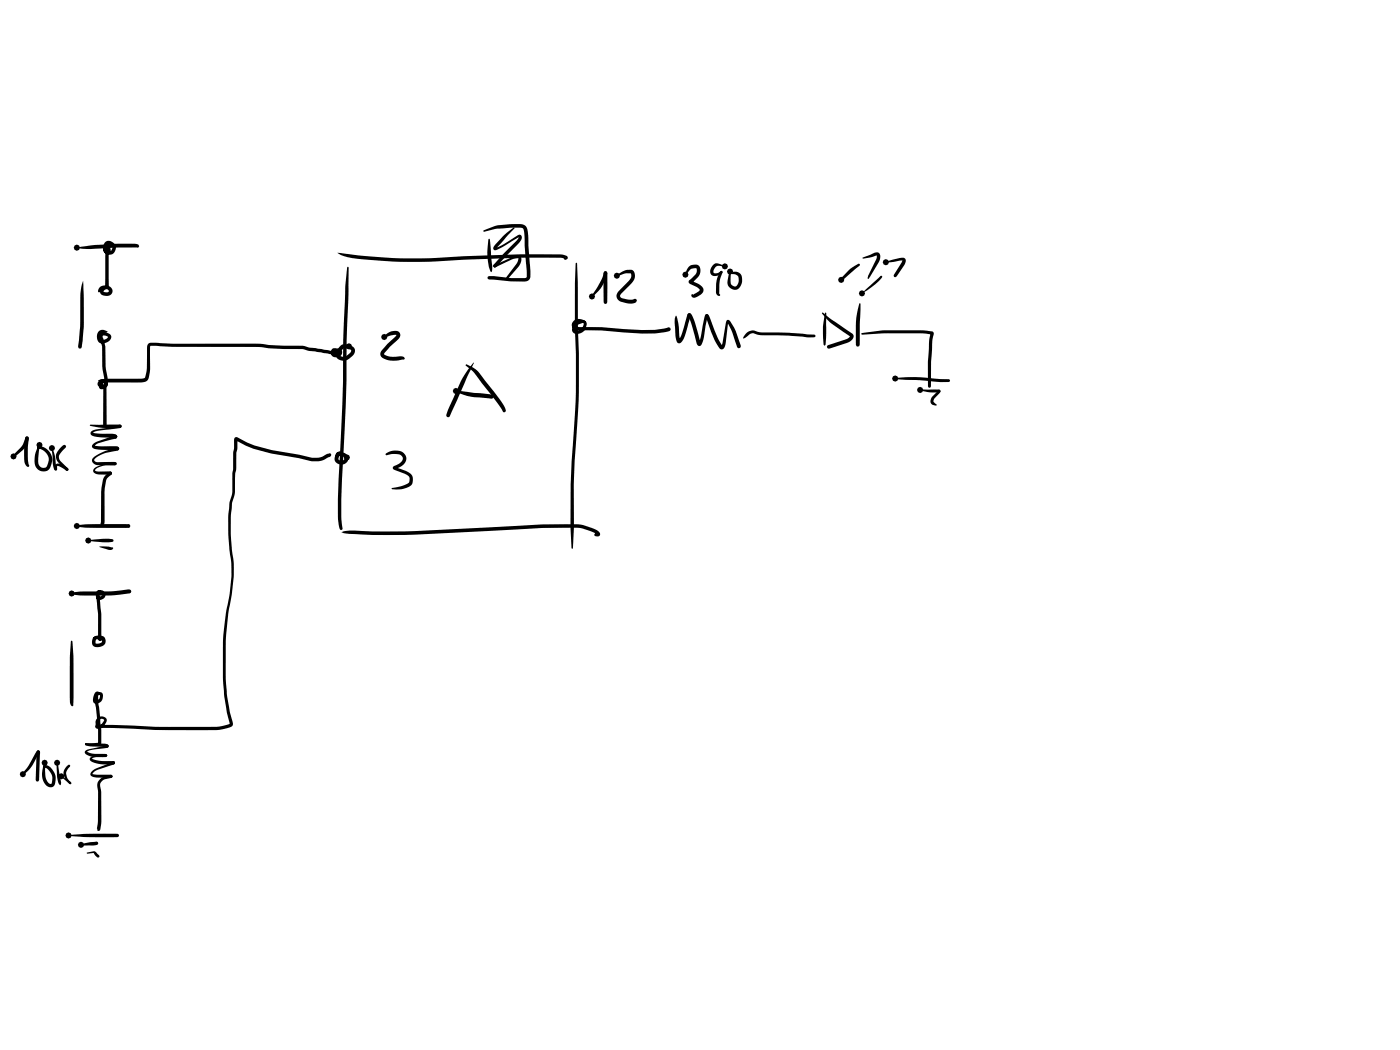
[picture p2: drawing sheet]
<svg xmlns="http://www.w3.org/2000/svg" width="397mm" height="297mm" viewBox="0 0 397 297" stroke-linecap="round" stroke-linejoin="round" font-family="sans-serif">
<g fill="#000">
<path d="M21.7 70.2a84.7 84.7 0 0 1 17.2-1l.5 .5-.4 .5-6.5-.1a36.9 36.9 0 0 1-10.7 .1zM23.5 79.6v-.1a117.2 117.2 0 0 1-.3 18.7l-.2 .4-.4 .2-.3-.2-.1-.8a68.6 68.6 0 0 0 .5-13.3l.2-2.5zM29.8 68.6a1.91 1.91 0 0 1 2.6 .3 1.91 1.91 0 0 1-.1 2.6 1.91 1.91 0 0 1-2.7 0 1.47 1.47 0 0 1 .6-2.4h.7l.2 .2-.8 .5-.1 .3a.82 .82 0 0 0 .4 .9 .82 .82 0 0 0 1-.2l.2-1-.7-.5-.5-.1a1.51 1.51 0 0 0-.3 1.6l.3 .3-.2 .2v-.6l.3 .2 .3-.1-.2 1.6v8.9l-.1 .4-.4 .2-.4-.2-.1-.4 .1-9.9a1.09 1.09 0 0 1 1.1-1.4 1.07 1.07 0 0 1 .4 1.4 1.07 1.07 0 0 1-1.4 .5 2.3 2.3 0 0 1-.2-3.3zM95.6 71.6a160.2 160.2 0 0 0 35.7 1 288.5 288.5 0 0 1 28.3-.4l.6 .2a.6 .6 0 0 1 .6 .8 .6 .6 0 0 1-1 .2l.3-.5v.5l-.8-.3a365.9 365.9 0 0 0-37.8 1 134.3 134.3 0 0 1-23.1-1.3l-1.6-.5zM98.3 75.7l.2-.2 .3 .2-.5 15.9a832.7 832.7 0 0 1-1.6 49.7v5.7l.3 2.7-.4 .4-.2-.1-.3-.5-.4-2.4v-5.8a864.6 864.6 0 0 0 1.7-49.7l.4-10.7zM137 65.2l4-1.4 6.2-.3a2.11 2.11 0 0 1 2.3 2.4l.7 12.2a1.51 1.51 0 0 1-1.6 1.6h-3.9l-6.2-.5-.4-.5 .4-.5 6.2 .6h3.9l.5-.2 .1-1.8-.7-10.1-.3-2-.7-.2h-1.8l-4.7 .2-3.9 1-.3-.3zM138.5 67.6l.3 .2 .6 7.7v1.2l-.3 .4a13.6 13.6 0 0 1-1-6.9l.2-2.4zM139.8 75l2.9-1.1a9.9 9.9 0 0 1 3.9-1.4 1.13 1.13 0 0 1 1.1 .6 1.13 1.13 0 0 1-.2 1.3l-.7 1.2-2.9 3.3h-.4l-.1-.4 3.1-4.2 .4-1.2h-.2a7.1 7.1 0 0 0-3.7 1.3l-2.8 1.4-.3-.2zM139.8 75l.5-.1 .3 .4-.1 .3-.6 .1-.2-.4zM142.5 66.9l3-2.5 .3 .2-5.2 5.8-.3-.2a11.7 11.7 0 0 0 4.5-2.4l1.8-1.1a.82 .82 0 0 1 1.1 .1 .82 .82 0 0 1-.1 1.2l-7.1 7.6-.4 .2-.3-.2v-.5a28.4 28.4 0 0 1 4.9-5.3l1.6-1.7 .6-1 .2 .1-4 2.3a6.4 6.4 0 0 1-3 1.4 .95 .95 0 0 1 .2-1.7zM163 74.6l.2-.2 .2 .2 .3 15.4a291.1 291.1 0 0 1-.4 32.4l-.2 3.9a203.3 203.3 0 0 0-.5 23l-.3 6-.2 .2-.2-.2a251.9 251.9 0 0 1 .8-36.5 304.9 304.9 0 0 0 .1-28.8zM171.1 77l.4-.2 .4 .2a3.7 3.7 0 0 1 .1 2.5v6.1l-.2 .4-.3 .1-.4-.1-.1-.4-.1-6.1a3.7 3.7 0 0 1 .2-2.5z"/>
<path d="M174.6 77.9l1.6-.9a3.2 3.2 0 0 1 3.3-.2 2.74 2.74 0 0 1-.7 3.6l-2.8 2.8a.7 .7 0 0 0-.4 .7 .7 .7 0 0 0 .6 .6l2 .4 1.7-.3 .3 .2a.94 .94 0 0 1-.9 1.1l-1.2 .1-2.2-.5a1.73 1.73 0 0 1-.7-3l2.8-2.8a1.84 1.84 0 0 0 .7-2.3h-1.5l-2.5 .9zM195.1 75.5a1.94 1.94 0 0 1 3.2 .4l.1 1.2-.4 .9-2.1 2.1v-.6l2.2 1.1a1.58 1.58 0 0 1 1.1 1.4 1.58 1.58 0 0 1-.8 1.5l-1.3 .7a.84 .84 0 0 1-1.3-.6l.2-.3 .4 .2 1.8-1.4-.7-.7-1.7-.8a.81 .81 0 0 1-.8-.8 .81 .81 0 0 1 .7-.8l1.1-1.1a1.3 1.3 0 0 0 .3-1.9l-1.4 .2-1.6 1.8-.1-.3zM204.1 76.8l.3-.1 .2 .3-.1 .3-.2 .1-.3-.4zM204.1 76.8h.4l.1 .3-.5 1.4a9.9 9.9 0 0 0-.4 4.3l.3 .7a.68 .68 0 0 1-.8 .2 .68 .68 0 0 1-.4-.8v-.1a8.8 8.8 0 0 1 1.2-5.8zM202 75l.7-.4h.4l2.2 .8-1.5-.1a1.51 1.51 0 0 0-1.7 1.3 .51 .51 0 0 0-.1 .5 .51 .51 0 0 0 .5 .3l1.3-.4a.45 .45 0 0 1 .4-.2 .45 .45 0 0 1 .4 .2 2.2 2.2 0 0 1-3.3 .6l-.1-1.3zM206.6 76.9l.2-.2 .2 .2-.1 2.5a1.36 1.36 0 0 0 1 1.7h.6l.5-.7 .2-1.7a1.43 1.43 0 0 0-1.6-1.1l-.3-.1a1.11 1.11 0 0 1 1.6-.5l.7 .5a3.3 3.3 0 0 1 0 3.8 2.04 2.04 0 0 1-2.6 .4 2.04 2.04 0 0 1-.9-2.4zM240.5 76.4l2.6-1.7 .4 .1-.1 .5-4.9 4.2h-.5v-.5zM244.3 73l3.4-1.4a1.21 1.21 0 0 1 1.4 .2 1.21 1.21 0 0 1 .1 1.6l-.4 1-2.9 4.6-.2-.2 .2-.7 2.2-4.5 .3-1.2-3.9 .9zM250.9 74.2l4.3-1.2a1.01 1.01 0 0 1 1.2 .4 1.01 1.01 0 0 1-.1 1.3l-2.4 3.6-.4 .2-.3-.1v-.6l2.5-4-4 .5-.8 .1zM28 93.8l1.1-.4 1.4 .5-.2 .2-1.4 .2a1.36 1.36 0 0 0-.4 1.4l.1 .5a1.47 1.47 0 0 0 1.8-.4l.2-.4a1.25 1.25 0 0 0-1.5-.3v.4l.7 2.6a28.3 28.3 0 0 0 .7 9l.1 1.7-.2 .4-.4 .2-.4-.2-.2-.4 .1-1.6a27.3 27.3 0 0 1-.6-9l-.5-2a1.36 1.36 0 0 1 .1-1.8 1.36 1.36 0 0 1 1.7-.2 1.36 1.36 0 0 1 1.3 1.3 1.36 1.36 0 0 1-1.1 1.4 1.88 1.88 0 0 1-2.5 0 1.88 1.88 0 0 1-.3-2.4zM28.3 81.3a2.08 2.08 0 0 1 2.3-.4 2.08 2.08 0 0 1 1.2 1.9 1.93 1.93 0 0 1-1.8 1 1.93 1.93 0 0 1-1.7-1.1l.5-1.1 1.4-.8 .5 .2v.6l-1.1 .6-.3 .4 1.2 .2 .3-.2v-.3a1.25 1.25 0 0 0-1.5-.4l-.6 .3-.6 .6-.3-.1 .1-.7zM96.5 97.9l1.2-.4 1.3 .6-.2 .2h-.9a2.8 2.8 0 0 0-1.6 2.3 1.43 1.43 0 0 0 1.9 .2l1.1-1a.47 .47 0 0 0 .2-.5 .47 .47 0 0 0-.4-.4l-1.6-.3a.7 .7 0 0 1 .1-.8 .7 .7 0 0 1 .8-.1 1.73 1.73 0 0 1 2 2.2l-.3 .7-1.2 1a2.38 2.38 0 0 1-3.7-.8l.3-1.5z"/>
<path d="M108.7 95.2l1.1-.8a2.53 2.53 0 0 1 3.5 0l.1 .7-.3 .6-2.7 2.5-1.5 1.8v.4a6.3 6.3 0 0 0 4.7 .5 .75 .75 0 0 1 .9 .9l-.3 .1a8 8 0 0 1-6.1-.7l-.4-.9 .3-.9 4.3-4.5a2 2 0 0 0-1.8 .2l-1.7 .6-.2-.3zM162.5 90.9a2.43 2.43 0 0 1 3.7 .8 2.61 2.61 0 0 1-3.9 2.5 2.13 2.13 0 0 1 1.6-3.1l1.7-.3 .2 .2-2.4 1.2a1.06 1.06 0 0 0-.3 1.4h.2a1.96 1.96 0 0 0 2-1.9 1.73 1.73 0 0 0-2.2-.2l-.3 .5a1.11 1.11 0 0 0 1.5 .6l6.1 .1 11.4 .8a18.5 18.5 0 0 0 7.4-.7l.6 .1 .2 .3-.1 .3-.5 .3a23.8 23.8 0 0 1-7.6 .7l-11.5-.9h-3.3a8.3 8.3 0 0 1-4.2-.4 1.33 1.33 0 0 1-.3-2.3zM171.1 77a.67 .67 0 0 1 .8 .2 .67 .67 0 0 1 0 .8l-.5 1.4-1.2 2.2-2.5 2.6-.2-.3 2.7-4.4zM191.4 89.5l.2 .1a17.7 17.7 0 0 1 .8 5.7l.3 1.1-.5-.2a10.4 10.4 0 0 0 1.8-4.8l.7-2.3 .4-.4 .5 .1 .1 .4-.9 3.1a8.7 8.7 0 0 1-2 4.8 .96 .96 0 0 1-1-.1 .96 .96 0 0 1-.3-1l-.2-.8a15.3 15.3 0 0 1 0-5.6zM194.9 88.8l.4-.1a2.53 2.53 0 0 1 1.4 2.2l1.7 6.2h-.6l.7-1.7 1-5.6 .4-.7h.6l.1 .3-.3 .6-1.3 6.8a1.01 1.01 0 0 1-1.3 1.1l-.4-.6-1.5-5.5-.8-2.2 .1 .1-.4-.5zM199.9 89.1l.5-.1 .4 .4 2.5 6.3 1.3 2.3h-.3l.4-.9 .9-5.9a.61 .61 0 0 1 .6-.6 .61 .61 0 0 1 .6 .4 21 21 0 0 1 3 6.9l-.1 .6-.4 .1-.4-.1-.2-.6a25.6 25.6 0 0 0-2.7-6.6l.3-.1-1 7a.85 .85 0 0 1-.7 .7 .85 .85 0 0 1-.9-.4l-1.2-2-1.1-2.5-1.7-4.6zM211.3 94.5l.9-.7 1-.2 1.9 .5 1.5 .1a108.7 108.7 0 0 1 14.3 .7v.5l-.3 .1-1.6 .1a104.3 104.3 0 0 0-13.4-.7l-2.6-.5-.6 .2-1.3 1.1-.6 .1zM232.8 88.7l.3-.1 2.5 2 5.7 3.8a1.5 1.5 0 0 1-.9 2.5l-5.5 1.8-.5-.1-.2-.4 .4-.5 5.1-1.6 1.1-.8a29 29 0 0 1-8-6.5zM233.6 88.7l.2-.2 .2 .2v5.6l-.2 3.4-.3 .2-.2-.2-.2-5.1zM243.4 86l.1-.1 .2 .1-.2 11.7-.2 .3-.3 .2-.4-.2a32.3 32.3 0 0 1 .8-12zM244.1 94.3l6.3-.7 10.3-.1 3.1 .3a.65 .65 0 0 1 .6 .9l-.4 1.9-.3 5.8v7l-.4 .4-.5-.4a65 65 0 0 1 .3-10.6l.1-2.6 .4-1.7 .2 .2-3.1-.3h-9.6l-7 .4-.2-.2zM245.3 81.9l4-3.7 .4-.1 .2 .3a14 14 0 0 1-5.8 4.7z"/>
<path d="M27.8 107.7a13 13 0 0 1 5.6-.4l6.7-.1 .8-.1 .3-.4a20.1 20.1 0 0 0 .4-7.1l.1-1.6 .3-.7 .7-.2h1.9a42.5 42.5 0 0 0 9.3 .3l18.5-.1 8 .6h5.2l2.2 .6 5.9 .9h1.3l-.1 .2h-.2v.6l.2 .1 .8-.1 .3-.3a.36 .36 0 0 0-.1-.5 .36 .36 0 0 0-.5 .1l-1.2 .2a1.08 1.08 0 0 1 1.3-1 1.27 1.27 0 0 1 1.4 1.3 1.27 1.27 0 0 1-1.6 1.2 1.32 1.32 0 0 1-1.5-1 1.32 1.32 0 0 1 .9-1.6 .87 .87 0 0 1 1 .7 .87 .87 0 0 1-.7 1h-1.4l-5.9-.9-2.1-.5h-5.2l-8-.6-18.5-.1a43.3 43.3 0 0 1-9.4-.2h-1.9a49.1 49.1 0 0 1-.5 9.2l-.4 .6-.7 .4-3.7 .1a42.4 42.4 0 0 1-8.8-.2l-.7-.2zM28.1 107.8a1.41 1.41 0 0 1 1.9 0 1.41 1.41 0 0 1 .1 1.9 1.33 1.33 0 0 1-2 0 1.3 1.3 0 0 1 1.4-1.8l.7 .5-1 .2-.2 .9-.2-.2 .6-.2a.5 .5 0 0 0 0-.7 .5 .5 0 0 0-.7 0l-.2 .4h.9a1.05 1.05 0 0 1 .8 1.3v10.2l-.1 .4-.4 .1-.3-.1-.2-.4v-10.7l.2 .1h-.8a1.03 1.03 0 0 1-1-.8 1.03 1.03 0 0 1 .5-1.1zM129 110.7l9.6 1 1.1 .3 .1 .4-.1 .4-.4 .1-3.3-.3a13.1 13.1 0 0 1-7-1.9zM131.8 103.4l.4-.2a9.5 9.5 0 0 1 5.2 4.6l5.3 7.1 .6 1.4-.5 .5-.5-.4a49 49 0 0 0-5.8-7.9 15 15 0 0 0-4.6-4.9zM134 102.8h.2l-6.8 15-.5 .4-.4-.2-.1-.3 .5-1.6a66.5 66.5 0 0 1 5.8-11.6zM253.5 107a52.6 52.6 0 0 1 12.9 .4h2.3l.4 .4-.4 .4h-2.3l-5.9-.5-7-.3-.1-.2zM260.4 110.4l.2-.1h5.3l.5 .5-.4 .4-2.5-.1zM265.7 110.5l.3-.1a.58 .58 0 0 1 .4 .5 .58 .58 0 0 1-.4 .6l-1.3 1.3-.3 .8 .9 1.1a1.37 1.37 0 0 1-1.7-.6 1.37 1.37 0 0 1 .5-1.8l1.5-1.6v.2zM7.3 123.7l.3-.1a.98 .98 0 0 1 .3 1.6l-.6 1.3-.9 1-2.4 2h-.4v-.5l2.8-2.9zM7.4 123.7h.6l.2 .4-.3 5.1 .4 2.7a.57 .57 0 0 1-.6 .2 .57 .57 0 0 1-.4-.4l-.1-.2a11.5 11.5 0 0 1-.3-5.3l.2-2.2zM11.1 125.9l.2 .1-.5 5.1a1.35 1.35 0 0 0 1.1 1.4 1.35 1.35 0 0 0 1.5-.8l.4-1.2a3.1 3.1 0 0 0-3.1-3.3l-.2-.3 .3-.3a3.7 3.7 0 0 1 4 3.7l-.2 1a2.42 2.42 0 0 1-2.7 2.2 2.42 2.42 0 0 1-2.1-2.7 7.9 7.9 0 0 1 1.3-4.9zM14.6 126.8h.2a16 16 0 0 1 1.2 5.5l.2 .6-.1 .3h-.4a1.8 1.8 0 0 1-.7-1.8z"/>
<path d="M15.8 131.5l.1-.1a3.5 3.5 0 0 1 3.5 1.6l-.4 .4-.6-.3a3.2 3.2 0 0 0-2.2-1.1v.2a.58 .58 0 0 1 0 .7 .58 .58 0 0 1-.7 .3l-.1-.3zM17.3 126.6a1 1 0 0 1 1.3-.5 .94 .94 0 0 1-.6 1.2l-1.1 1.5a1.55 1.55 0 0 0 .2 1.7l2.2 2.2v.6h-.6l-2.1-2.2a2.49 2.49 0 0 1-.6-2.8zM25.4 120.4l.2-.1 8.4-.1 .5 .5-.2 .4-.4 .1a26.2 26.2 0 0 1-8.5-.8zM29.9 134.6l1.4-1 .4 .5-1.5 1.6-.5 2.5-.1 10a.63 .63 0 0 1-1 .6l-.1-.4 .2-10.3 .5-2.5zM26.7 132.6a10.5 10.5 0 0 1 6.2-1.6v.6l-.3 .2a6.2 6.2 0 0 0-5.7 1.3l.2 .3 .7 .2 3.5-.1 .4 .5-.5 .5-3.5-.2a1.01 1.01 0 0 1-1.2-.4 1.01 1.01 0 0 1 .2-1.3zM26.3 125.8l1.4-.8 5-1.8 .4 .1 .1 .4-.3 .5-5.1 1.3-1 .9v-.2l6.1 .2 .8 .4-.1 .6-.4 .2-.5-.4 .3 .3h-.7a15.5 15.5 0 0 1-5.9-.5 .68 .68 0 0 1-.1-1.2zM26.4 129.6l1.3-.9 2.1-1 3.4-1.2 .4 .2 .2 .5-.4 .4-3.8 .8-2 .9-.8 .7a.65 .65 0 0 0 .1 .8 .65 .65 0 0 0 .8 .1l4.7-.1 .5 .2 .2 .3-.2 .3-.5 .2-4.8-.1a1.31 1.31 0 0 1-1.3-.6 1.31 1.31 0 0 1 .1-1.5zM25.9 122.2l1.1-.5 3.7-.6 3.2-.8 .4 .1 .2 .3-.4 .5-3.3 .5a9.5 9.5 0 0 0-4.2 .7l-.3 .3 2.9 .2a7.7 7.7 0 0 1 3.6 .2l.4 .3-.1 .6-.4 .2-.5-.3 .2 .2-1.4-.2a8.8 8.8 0 0 1-5.1-.7l-.3-.5zM95.3 128.3a2.07 2.07 0 0 1 2.5 .1 2.07 2.07 0 0 1 .6 2.3 1.95 1.95 0 0 1-3.3 .2 1.95 1.95 0 0 1 1.2-3.1l.9 .5 1.1 1.3-1.9-.7-.4 .4-.1 .8 .8 .4 .8-.3a.57 .57 0 0 0-.5-1l-1.2-.3-.4 .6-.3-.6zM109.3 128.4a4.9 4.9 0 0 1 3.8-.7 2.3 2.3 0 0 1 2 2.1 2.3 2.3 0 0 1-1.7 2.4l-1.4 .6-.1-.5 3.1 1.1a2.45 2.45 0 0 1 1.9 2 2.45 2.45 0 0 1-1.2 2.5 6.7 6.7 0 0 1-4.8 .5l.1-.2a9 9 0 0 0 4.8-1.5l.1-.1a1.61 1.61 0 0 0-1.2-2.4l-2.6-1a.73 .73 0 0 1-.9-.7 .73 .73 0 0 1 .9-.7 2.32 2.32 0 0 0 2-2v-.1a1.59 1.59 0 0 0-1.7-1.1h-1.4l-1.6 .4-.3-.3zM21.7 148.9a24.9 24.9 0 0 1 7.4-.5l7.3 .1 .5 .5-.5 .5h-5.7a32.5 32.5 0 0 1-9-.4zM24.9 153h.1a21.8 21.8 0 0 1 7-.2v.6a23.5 23.5 0 0 1-7.1-.3z"/>
<path d="M28.2 154.8l3.7 .2 .2 .3-.4 .4a2.34 2.34 0 0 1-2.1-.3zM35.4 149l1-.4 .5 .4-.3 .4-1.2-.1-.1-.2zM96.7 150.7l2.3-.4a259 259 0 0 0 32.2-.6l7.6-.3a230 230 0 0 1 25.1-.9l1.9 .4a7 7 0 0 1 3.9 1.8 .79 .79 0 0 1 .1 1.1 .79 .79 0 0 1-1.2 .1l-.3-.4 .1-.3 .8-.1-.3 .3a9.5 9.5 0 0 0-5.5-1.9 247.4 247.4 0 0 0-24.6 .9l-7.6 .3a227.1 227.1 0 0 1-33.1 .4zM20.3 167.9l3.6-.4a60.6 60.6 0 0 0 12.7-.6l.4 .2 .2 .4a.8 .8 0 0 1-.9 .6 70 70 0 0 1-15.3 .4l-.7-.2-.2-.2zM27.5 167.4l.7-.2 .7 .5v.2l-.7 .1v1l.7-.3v-.4l-.2-.2h-.5l-.1 .3a80.1 80.1 0 0 1 .6 12.5l-.1-.3h-.4h-.1l.7 .1 .1 .3-.2 .4-.4 .1-.5-.2a67.3 67.3 0 0 0-.5-11.9 1.44 1.44 0 0 1 .3-1.9 1.44 1.44 0 0 1 1.9 .1 1.42 1.42 0 0 1-.2 2 1.42 1.42 0 0 1-2.1-.3l-.1-1.1zM20.1 181.6l.2-.2 .2 .2 .3 4.3v13.8l-.4 .4-.3-.3-.3-.8v-1.6v-11.5zM26.3 180.6a2.32 2.32 0 0 1 3.5 .2 2.01 2.01 0 0 1-1.2 2.4 2.01 2.01 0 0 1-2.5-.8 1.6 1.6 0 0 1 .7-2.1 1.6 1.6 0 0 1 2.1 .6l-.1 .5-.4 .1-.3-.1-.2-.4 .1 .3-.7-.2-.2 1.1a1.47 1.47 0 0 0 1.7-.3v-.7a2.06 2.06 0 0 0-2.3-.3zM27 196.1a.79 .79 0 0 1 1.3 .2l.3 .7-.9-.4-.3 1.9-.2-.2a1.16 1.16 0 0 0 1.1-1.4l-.5 .2v1.6l.9 7.9v4.1l-.5 .5-3.8-.1-.3-.3 .2-.3 3.8-.2-.3 .2v-3.8l-.9-8.9a1.41 1.41 0 0 1 .6-1.6 1.11 1.11 0 0 1 1.5 .1 1.11 1.11 0 0 1 .1 1.4 1.78 1.78 0 0 1-2.5 1.4l-.2-1.2zM10.5 212.7h.7l.1 .3-.4 .6a13.5 13.5 0 0 1-4.3 5.9l-.4-.3a22.1 22.1 0 0 0 4-6.1zM10.5 212.7l.4-.2 .3 .2 .2 .4-.3 7.8-.5 .5-.4-.2-.1-.3zM12.5 216l.1-.1 .2 .1v2.1a4 4 0 0 0 1.2 3.8l.6 .1a3.5 3.5 0 0 0-.1-2.9l-1.1-1.4a.49 .49 0 0 0-.9-.2l-.1 .2a.74 .74 0 0 1 .2-1 .74 .74 0 0 1 1 .2 4.3 4.3 0 0 1 1.7 5.6 1.87 1.87 0 0 1-3-1.1 5.3 5.3 0 0 1-.3-3.3zM16 216l.2-.1 .2 .1 .9 5.6-.1 .6-.2 .2a3.1 3.1 0 0 1-.8-2.6z"/>
<path d="M17.3 219.8l2.8 1.8v.4h-.4zM24.2 210.6l6 .1a.52 .52 0 0 1 .5 .5 .52 .52 0 0 1-.4 .5l-.3-.2v.1l-4.3-.2a1.34 1.34 0 0 1-1.6-.7zM24.2 210.6l.5 .1-.1 .3-.5-.1zM66.5 124l.7-.2 4.9 2.4 4.9 1.3 7.8 1.3 3.7 .9 2.3-.2 1.9-1 .7-.1 .3 .1v.7l-.6 .3a6.1 6.1 0 0 1-3 1.2 12.6 12.6 0 0 1-5.5-.9l-7.8-1.4-5-1.3-2.2-.9-2.8-1.5 .5-.2-.7 12.3a11.9 11.9 0 0 1-.9 5.8l-.3 4v4.9l.2 3.6a32.9 32.9 0 0 1 .6 8.1l-.6 5.5a89.8 89.8 0 0 0-.7 31.8l.9 3.6a1.34 1.34 0 0 1 0 1.5 1.34 1.34 0 0 1-1.3 .6l-2.1 .5a390.3 390.3 0 0 1-31.9-.5h-1.2a1.73 1.73 0 0 1-2.2-1.6 1.67 1.67 0 0 1 1.3-1.6 1.67 1.67 0 0 1 1.9 1 2.61 2.61 0 0 1-2.9 2.4 .92 .92 0 0 1-.1-1.6l.8-1.8h.2l-.5 2.7-.1-.1h.2a2.22 2.22 0 0 0 1.6-1.6v-.1a.91 .91 0 0 0-1.4-.1 .91 .91 0 0 0 .1 1.4l3.6 .1a395.3 395.3 0 0 0 30.5 .5l2.8-.8-.9-3.7a95.4 95.4 0 0 1-.1-28.5l.9-4.2 .6-5.4-.1-3.7-.8-7.9a38.3 38.3 0 0 1 .6-10.2 9 9 0 0 0 .5-4.6l.2-8.5zM25.6 214.6l.6-.4 2.1-.4 1.7-.2 .4 .4-.4 .4-2.3-.1-1.7 .6a11.5 11.5 0 0 0 6 .7l.5 .1-.1 .7a10.2 10.2 0 0 1-6.8-1l-.2-.4zM24.1 212.7l.9-.5 5.3-1.3 .3 .1 .2 .3-.2 .4-1.4 .3a9.8 9.8 0 0 0-4.4 .8l-.2 .2 1.5 .4 3.8 .1 .5 .5-.5 .4h-2.6l-1.4-.1-1-.4a.86 .86 0 0 1-.8-1.2zM31.8 215.7h.6l.2 .4-.2 .3h-.6l-.2-.4zM26 218.4l1-.6 5.1-2.2 .5 .5-.4 .4-5 1.7-1 1 1.2 .2h4.1l.4 .5-.2 .3-5.1-.1a.88 .88 0 0 1-1-.6 .88 .88 0 0 1 .4-1.1zM19.3 236.6l5.1-.4 8.8-.1 .4 .2 .1 .3-.1 .4-.4 .1h-7l-5-.2-1.8-.2zM18.9 217l.7-.4 .3 .3-1 1.4-.2 .7 .4 1.4 1.1 1.4-.3 .3a3.8 3.8 0 0 1-1.8-3.7zM22.9 239.1l4.5-.7 .4 .4a1.7 1.7 0 0 1-2.1 .7h-2.8l-.2-.2zM28.4 220.6l.9-.6 2-.5 .4 .1 .2 .3-.3 .4-2.3 .6-.9 1.1 .3 2.3v8.4l-.2 1.9a.53 .53 0 0 1-.3 .7 .53 .53 0 0 1-.7-.3l.3-.2h-.3l.2-2.1 .1-8.4-.3-2.1 .3-.8z"/>
<path d="M24.6 241.5l2.2-.4 1.4 1.4a.61 .61 0 0 1-.6 .4 .61 .61 0 0 1-.6-.5l-.4-.8-1.9 .2z"/>
<circle cx="31.2" cy="134" r=".47"/>
<circle cx="32.7" cy="123.7" r=".53"/>
<circle cx="36.4" cy="149" r=".46"/>
<circle cx="10.8" cy="213" r=".46"/>
<circle cx="30.3" cy="211.3" r=".44"/>
<circle cx="31.4" cy="219.9" r=".44"/>
</g>
<g fill="#000">
<circle cx="21.8" cy="70.2" r=".88"/>
<circle cx="174.7" cy="78.1" r=".88"/>
<circle cx="194.1" cy="77.8" r=".88"/>
<circle cx="205.3" cy="75.4" r=".88"/>
<circle cx="206.8" cy="76.9" r=".88"/>
<circle cx="238.2" cy="79.3" r=".88"/>
<circle cx="250.9" cy="74.3" r=".88"/>
<circle cx="98.8" cy="98.1" r=".88"/>
<circle cx="108.8" cy="95.4" r=".88"/>
<circle cx="167.7" cy="84" r=".88"/>
<circle cx="244.1" cy="83.1" r=".88"/>
<circle cx="129.1" cy="110.7" r=".88"/>
<circle cx="253.5" cy="107.2" r=".88"/>
<circle cx="260.6" cy="110.4" r=".88"/>
<circle cx="3.8" cy="129.3" r=".88"/>
<circle cx="11.2" cy="126" r=".88"/>
<circle cx="14.7" cy="126.9" r=".88"/>
<circle cx="98.2" cy="129.6" r=".88"/>
<circle cx="21.8" cy="149" r=".88"/>
<circle cx="25" cy="153.1" r=".88"/>
<circle cx="20.3" cy="168.1" r=".88"/>
<circle cx="6.5" cy="219.3" r=".88"/>
<circle cx="12.6" cy="216" r=".88"/>
<circle cx="16.2" cy="216" r=".88"/>
<circle cx="17.4" cy="219.9" r=".88"/>
<circle cx="19.4" cy="236.6" r=".88"/>
<circle cx="22.9" cy="239.3" r=".88"/>
</g>
</svg>
